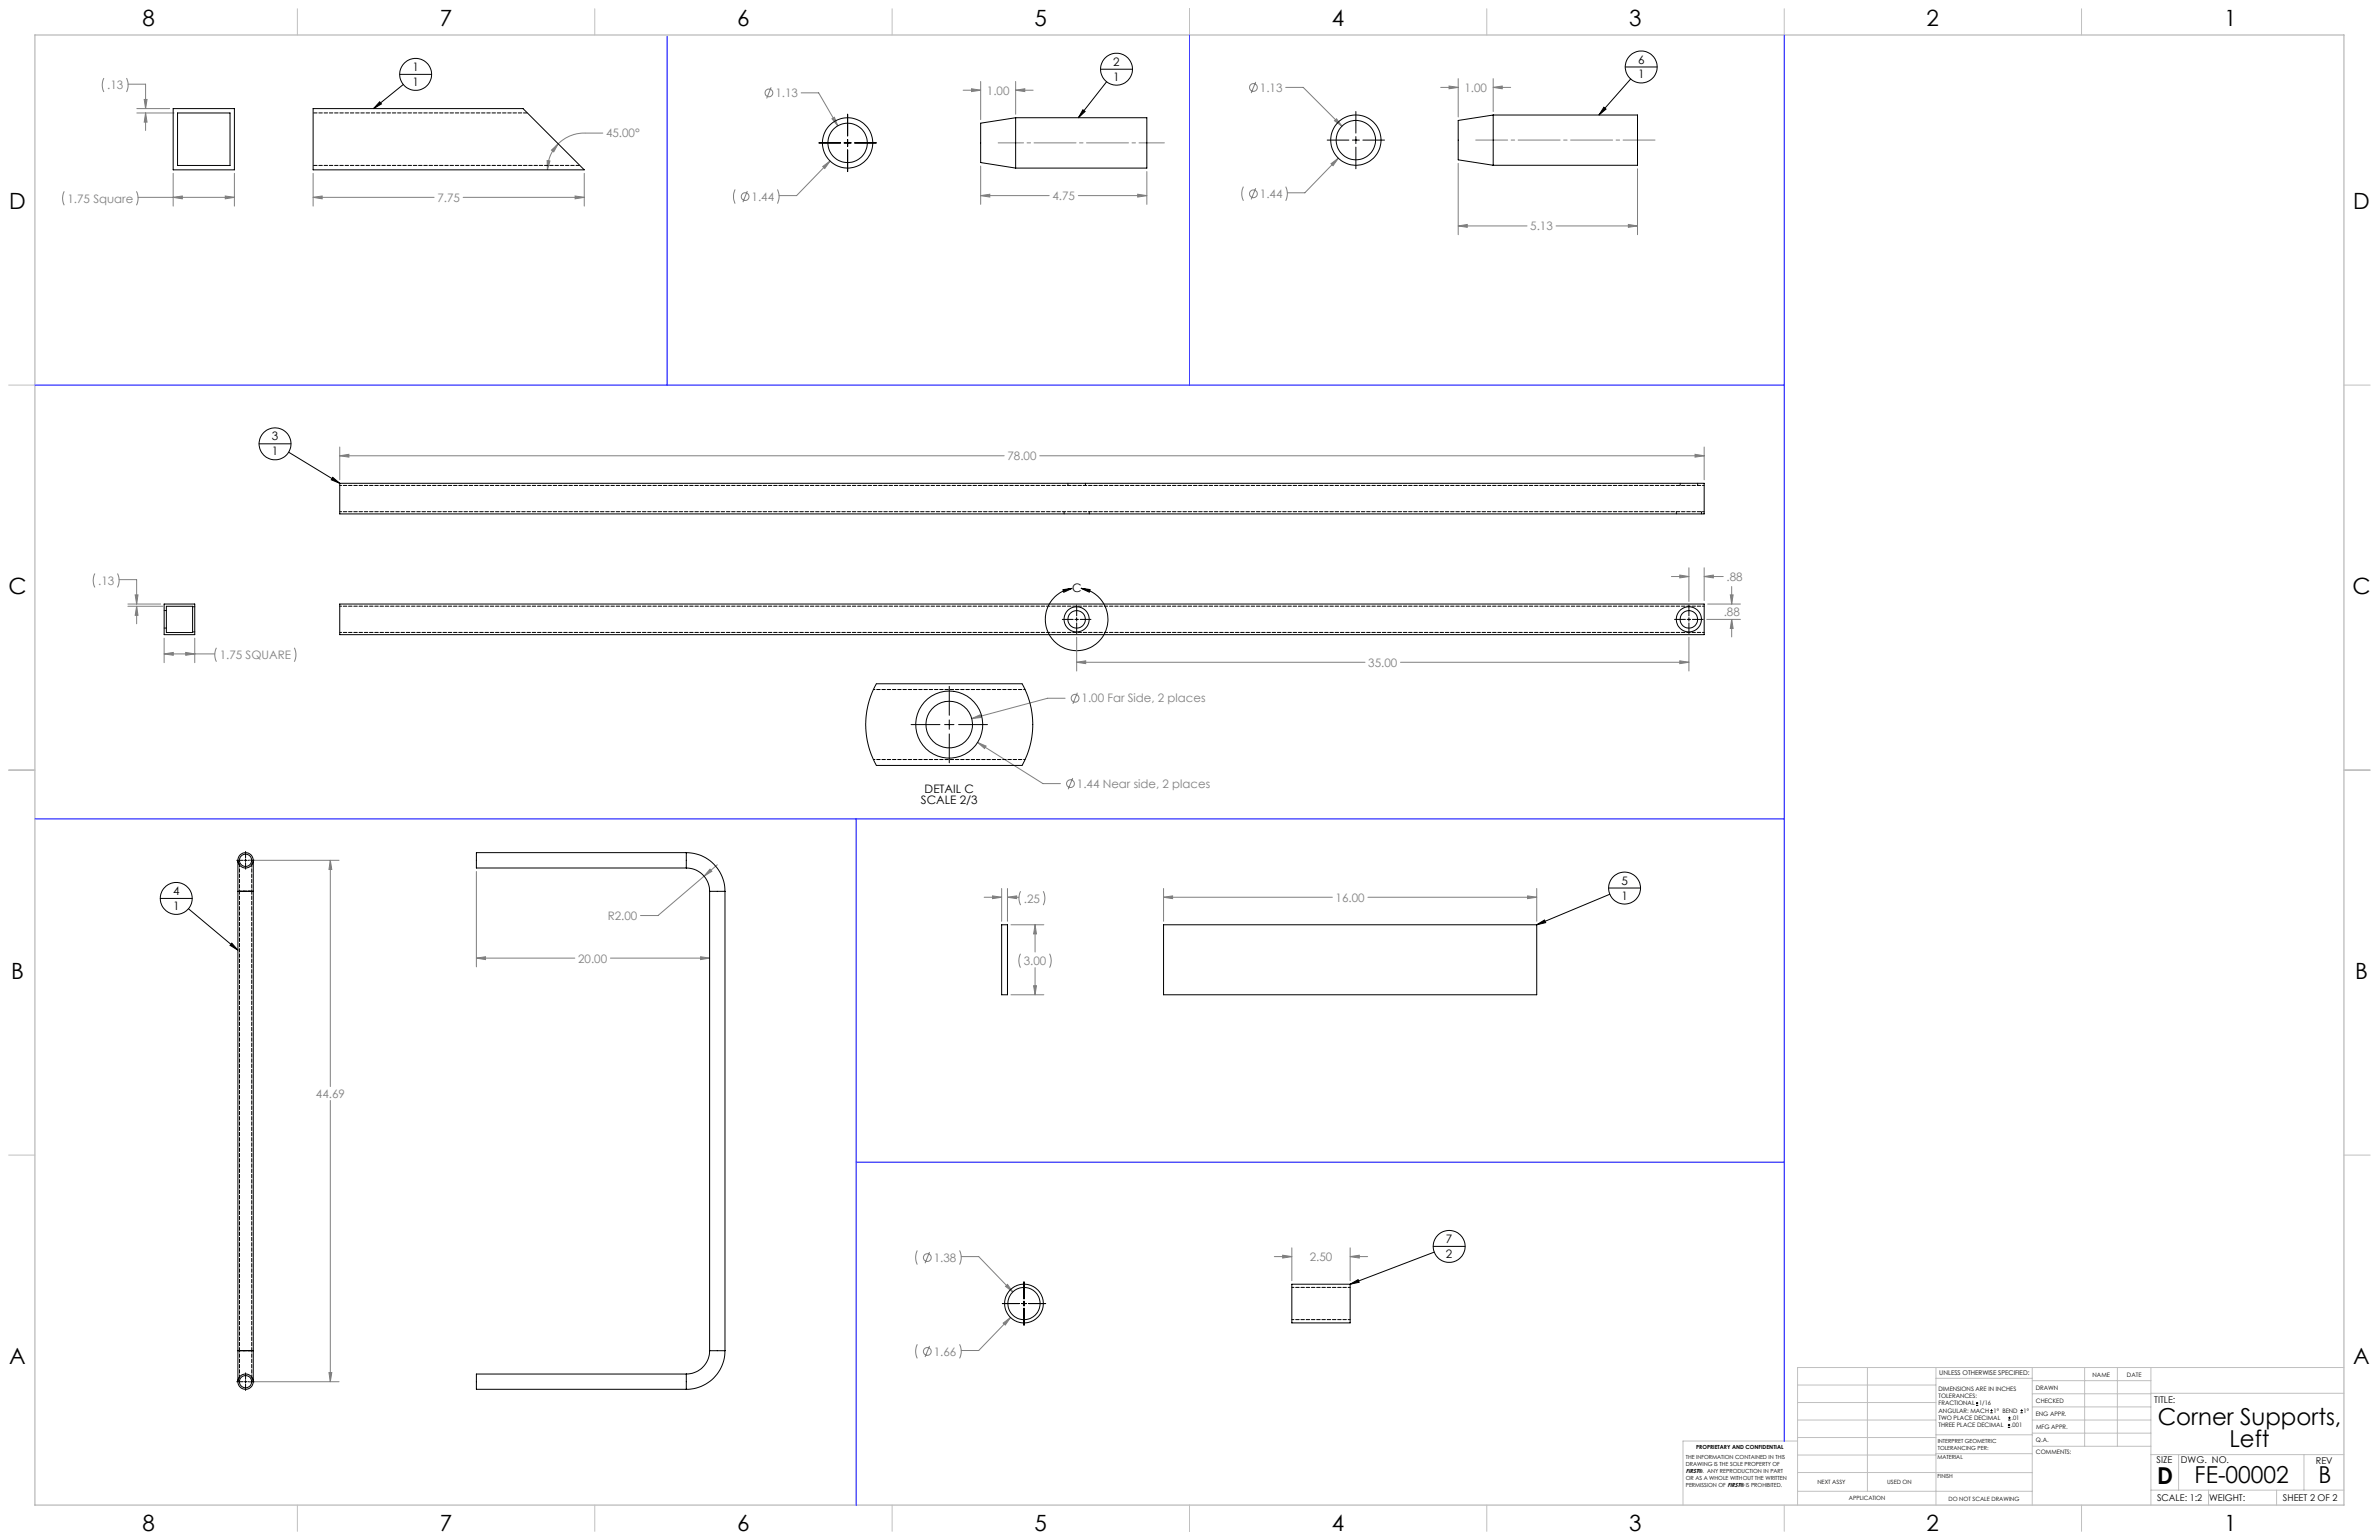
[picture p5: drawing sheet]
<svg xmlns="http://www.w3.org/2000/svg" width="864mm" height="559mm" viewBox="0 0 864 559" stroke-linecap="round" stroke-linejoin="round" font-family="sans-serif">
<defs><g id="words">
<g font-size="8.5">
<text x="783.3" y="517.1">Corner Supports,</text>
<text x="809.3" y="525.2">Left</text>
<text x="783.1" y="538.4">D</text>
<text x="796.7" y="538.3">FE-00002</text>
<text x="841.6" y="538.3">B</text>
</g>
<g font-size="8.1">
<text x="51.7" y="9.3">8</text>
<text x="159.7" y="9.3">7</text>
<text x="267.6" y="9.3">6</text>
<text x="375.5" y="9.3">5</text>
<text x="483.5" y="9.3">4</text>
<text x="591.4" y="9.3">3</text>
<text x="699.4" y="9.3">2</text>
<text x="807.3" y="9.3">1</text>
<text x="3.3" y="76">D</text>
<text x="854.2" y="76">D</text>
<text x="3" y="215.7">C</text>
<text x="853.9" y="215.7">C</text>
<text x="4" y="355.4">B</text>
<text x="854.9" y="355.4">B</text>
<text x="3.3" y="495.1">A</text>
<text x="854.2" y="495.1">A</text>
<text x="51.7" y="555.4">8</text>
<text x="159.7" y="555.4">7</text>
<text x="267.6" y="555.4">6</text>
<text x="375.5" y="555.4">5</text>
<text x="483.5" y="555.4">4</text>
<text x="591.4" y="555.4">3</text>
<text x="699.4" y="555.4">2</text>
<text x="807.3" y="555.4">1</text>
</g>
<g font-size="4.2">
<text x="404.1" y="23.9">2</text>
<text x="594.6" y="23.1">6</text>
<text x="149.7" y="25.7">1</text>
<text x="404.1" y="29.3">1</text>
<text x="594.6" y="28.5">1</text>
<text x="149.7" y="31.2">1</text>
<text x="98.7" y="159.8">3</text>
<text x="98.7" y="165.2">1</text>
<text x="389.2" y="214.7">C</text>
<text x="335.7" y="287.6">DETAIL C</text>
<text x="334.3" y="291.7">SCALE 2/3</text>
<text x="588.6" y="321">5</text>
<text x="62.8" y="324.8">4</text>
<text x="588.6" y="326.4">1</text>
<text x="62.8" y="330.2">1</text>
<text x="524.9" y="451">7</text>
<text x="524.9" y="456.4">2</text>
</g>
<g font-size="4.2" fill="#7f7f7f">
<text x="38.9" y="32.4">.13</text>
<text x="281.5" y="35.2">1.13</text>
<text x="358.2" y="34.3">1.00</text>
<text x="457.3" y="33.3">1.13</text>
<text x="531.6" y="33.3">1.00</text>
<text x="220" y="49.9">45.00°</text>
<text x="457.3" y="71.9">1.44</text>
<text x="24.5" y="73.5">1.75 Square</text>
<text x="158.8" y="73.2">7.75</text>
<text x="272.8" y="72.9">1.44</text>
<text x="382.1" y="72.6">4.75</text>
<text x="555.5" y="83.6">5.13</text>
<text x="365.7" y="167">78.00</text>
<text x="35.6" y="212.2">.13</text>
<text x="626.8" y="210.8">.88</text>
<text x="625.7" y="223.5">.88</text>
<text x="79.8" y="239.2">1.75 SQUARE</text>
<text x="496.7" y="241.9">35.00</text>
<text x="392.6" y="254.9">1.00 Far Side, 2 places</text>
<text x="390.9" y="285.9">1.44 Near side, 2 places</text>
<text x="371.7" y="327.5">.25</text>
<text x="484.8" y="327.2">16.00</text>
<text x="220.6" y="333.8">R2.00</text>
<text x="209.9" y="349.3">20.00</text>
<text x="371.6" y="350.2">3.00</text>
<text x="114.7" y="398.4">44.69</text>
<text x="339" y="457.9">1.38</text>
<text x="475.4" y="457.6">2.50</text>
<text x="339" y="491.9">1.66</text>
</g>
<g font-size="3.4">
<text x="782" y="508.9">TITLE:</text>
<text x="782.9" y="531">SIZE</text>
<text x="791.7" y="531">DWG. NO.</text>
<text x="840.7" y="531.1">REV</text>
<text x="783.1" y="544.6">SCALE: 1:2</text>
<text x="801.9" y="544.7">WEIGHT:</text>
<text x="828.7" y="544.6">SHEET 2 OF 2</text>
</g>
<text font-size="2.4" x="704" y="499.1">UNLESS OTHERWISE SPECIFIED:</text>
<g font-size="2.2">
<text x="759.6" y="499.5">NAME</text>
<text x="772.1" y="499.6">DATE</text>
<text x="703.7" y="504.7">DIMENSIONS ARE IN INCHES</text>
<text x="703.7" y="507.3">TOLERANCES:</text>
<text x="703.7" y="510">FRACTIONAL</text>
<text x="718.4" y="510">1/16</text>
<text x="739" y="504.3">DRAWN</text>
<text x="739.1" y="509.2">CHECKED</text>
<text x="703.7" y="512.6">ANGULAR: MACH</text>
<text x="703.7" y="515.3">TWO PLACE DECIMAL</text>
<text x="723.7" y="512.6">1° BEND</text>
<text x="730.2" y="515.3">.01</text>
<text x="734.6" y="512.6">1°</text>
<text x="739" y="513.9">ENG APPR.</text>
<text x="703.7" y="517.9">THREE PLACE DECIMAL</text>
<text x="730" y="517.9">.001</text>
<text x="739.1" y="518.6">MFG APPR.</text>
<text x="739.1" y="523.3">Q.A.</text>
<text x="739.1" y="527.5">COMMENTS:</text>
</g>
<g font-size="2.1">
<text x="612" y="534.5">FIRST®. ANY REPRODUCTION IN PART</text>
<text x="659.7" y="538.6">NEXT ASSY</text>
<text x="685.1" y="538.6">USED ON</text>
<text x="671.1" y="544.4">APPLICATION</text>
<text x="707.3" y="544.5">DO NOT SCALE DRAWING</text>
</g>
<g font-size="2">
<text x="615.7" y="525.8">PROPRIETARY AND CONFIDENTIAL</text>
<text x="703.4" y="523.5">INTERPRET GEOMETRIC</text>
<text x="703.4" y="526">TOLERANCING PER:</text>
<text x="612" y="529.4">THE INFORMATION CONTAINED IN THIS</text>
<text x="612" y="531.9">DRAWING IS THE SOLE PROPERTY OF</text>
<text x="703.3" y="529.6">MATERIAL</text>
<text x="612" y="537">OR AS A WHOLE WITHOUT THE WRITTEN</text>
<text x="612" y="539.5">PERMISSION OF FIRST® IS PROHIBITED.</text>
<text x="703.4" y="536.4">FINISH</text>
</g>
</g></defs>
<g fill="none" stroke="#c0c0c0" stroke-width=".36">
<path d="M108 3.2v9.5M215.9 3.2v9.5M323.9 3.2v9.5M431.8 3.2v9.5M539.7 3.2v9.5M647.7 3.2v9.5M755.6 3.2v9.5M3.1 139.7h9.6M850.9 139.7h9.5M3.1 279.4h9.6M850.9 279.4h9.5M3.1 419.1h9.6"/>
<path d="M850.9 419.1h9.5M677.9 496.2v44.9M702.8 496.2v49.9M737.7 496.2v49.9M756.7 496.2v28.6M768.6 496.2v28.6M780.8 496.2v49.9M850.9 496.2h-198.4v49.9M652.5 515.3h50.3M652.5 508.9h50.3M652.5 502.6h50.3M702.8 500.1h34.9"/>
<path d="M737.7 510.5h43.1M737.7 505.7h43.1M737.7 501h43.1M737.7 515.3h43.1M780.8 505.6h70.1M652.5 534.3l85.2 .1M652.5 528h50.3M652.5 521.6h50.3M652.5 522.9h-41.6v23.2M702.8 527.5h35M702.8 520.6h35M737.7 520h43.1"/>
<path d="M737.8 524.8h43M780.8 527.8h70.1M790.9 527.8v12.9M836.4 527.8v12.9M108 546.1v9.6M215.9 546.1v9.6M323.9 546.1v9.6M431.8 546.1v9.6M539.7 546.1v9.6M647.7 546.1v9.6M652.5 541.1h85.2M755.6 546.1v9.6"/>
<path d="M780.8 540.7h70.1M801.7 540.7v5.4M826.4 540.7v5.4"/>
</g>
<path d="M12.7 12.7h838.2v533.4h-838.2z" fill="none" stroke="#c0c0c0" stroke-width=".5"/>
<g fill="none" stroke="#7f7f7f" stroke-width=".36">
<path d="M37.7 28.3l-.6 2.4 .6 2.7M45.9 28.3l.6 2v1.4l-.6 1.7M46.5 30.6h6.3v8.8M49.7 39.4h11.9M52.4 36.1h1l-.6 3.3zM279.9 31.7l-1.6 4M290.8 33.7h6.4l6.9 12M349.6 32.7h6.4M352.7 32.2l3.3 .5-3.3 .5zM356 29.6v13.8M368.7 32.7l3.3-.5v1zM368.7 29.6v11.9"/>
<path d="M368.7 32.7h6.3M455.8 29.7l-1.6 4.1M466.7 31.7h6.4l14.1 14.1M523 31.7h6.3M526 31.2l3.3 .5-3.3 .5zM529.3 28.5v13.9M542 31.7l3.3-.5v1zM542 31.7h6.4M542 28.5v12M49.7 41h13.5M52.8 41l.6 3.3h-1zM52.8 41v6.3"/>
<path d="M198.6 58.3l1 .1-.9 3.2zM200.2 54.5l2.4-2.3-1.6 2.9zM202.6 52.2a13.4 13.4 0 0 0-3.9 9.4M218.8 48.3h-6.3a13.5 13.5 0 0 0-9.9 3.9M301.3 58.4l-12.1 12.6h-6.4M302 43.1l.9-.6 1.2 3.2zM483.2 59.4l2.6-2-1.9 2.7zM484.4 43.8l.8-.7 2 2.7zM485.8 57.4l-12.1 12.6h-6.4M529.3 59.3v25.9M23.3 69.4l-.6 2.4 .6 2.7M49.5 69.4l.6 2.4-.6 2.7"/>
<path d="M50.1 71.6h35M62.9 71.6l3.3-.5v1zM62.9 62.9v11.9M81.8 71.1l3.3 .5-3.3 .5zM85.1 62.9v11.9M113.7 71.6l3.2-.5v1zM113.7 62.9v11.9M113.7 71.6h43.9M168.1 71.6h44M208.8 71.1l3.3 .5-3.3 .5zM212.1 62.9v11.9M266.9 68.8l-.6 2v1.4l.6 1.7"/>
<path d="M271.3 69.3l-1.6 4M282.2 68.8l.6 2.3-.6 2.8M298.7 60.4l2.6-2-1.9 2.7zM356 71l3.3-.5v1zM356 71h24.9M356 60.3v13.9M391.4 71h24.9M413 70.5l3.3 .5-3.3 .5zM416.3 62.3v11.9M451.4 67.7l-.6 2.1 .1 1.7 .5 1.3M455.8 68.3l-1.6 4.1M466.7 67.7l.6 2.4-.6 2.7"/>
<path d="M594.4 61.2v24M529.3 82l3.3-.5v1zM529.3 82h25M564.9 82h29.5M591.1 81.5l3.3 .5-3.3 .5zM123.3 165.4l3.3-.5v1zM123.3 162.2v11.9M123.3 165.4h241.2M377.4 165.4h241.2M615.3 164.9l3.3 .5-3.3 .5zM618.6 162.2v11.9M34.4 208.1l-.6 2.4 .6 2.6"/>
<path d="M42.7 208.1l.6 2.4-.6 2.6M43.3 210.3h6.3v8.9M46.4 219.2h11.9M46.4 220h12.7M49.1 215.9h1l-.5 3.3zM49.6 220l.5 3.3h-1zM49.6 220v6.3M606.7 209.2h6.4M609.8 208.7l3.3 .5-3.3 .5zM613.1 206v12.3M618.6 209.2l3.3-.5v1zM618.6 206v11.9"/>
<path d="M618.6 209.2h6.9M619.9 219.2h11.9M628.1 215.9h1l-.5 3.3zM628.6 212.8v6.4M59.6 237.3l3.3-.6v1.1zM59.6 231.6v8.9M59.6 237.3h18.4M67.4 236.7l3.3 .6-3.3 .5zM70.7 231.6v8.9M78.6 235.1l-.6 2.3 .6 2.7M106.8 235.1l.6 2-.1 1.7-.5 1.3M390.8 231.2v12.3"/>
<path d="M609.8 239.8l3.3 .5-3.3 .5zM613.1 231.2v12.3M619.5 224.8h12.3M628.6 224.8l.5 3.2h-1zM628.6 224.8v6.3M386.6 253.4h-6.3l-27.5 7.3M390.8 240.3l3.3-.5v1zM390.8 240.3h104.7M391.1 251.4l-1.6 4M508.4 240.3h104.7M352.8 260.7l3-1.3 .3 .9zM354.9 269.4l3.1 1.3-.6 .9z"/>
<path d="M354.9 269.4l23.7 14.9h6.4M389.4 282.3l-1.6 4.1M90.4 312.2h32.7M119.9 312.2l.5 3.3h-1zM119.9 312.2v82.1M172.9 316.2v34.6M255.6 317.9l-16.7 14.3h-6.4M257.7 315.4l.7 .8-2.8 1.7zM260.4 313.8l-4.8 4.1M357.3 325.6h6.3M360.3 325.1l3.3 .5-3.3 .5zM363.6 322.4v11.9"/>
<path d="M365.7 325.6l3.3-.5v1zM365.7 325.6h4.2M365.7 322.4v11.9M367 335.6h11.9M370.5 323.4l-.6 2.3 .6 2.7M375.7 335.6l.5 3.3h-1zM375.7 335.6v9.8M378.7 323.4l.6 2.3-.6 2.7M422.4 325.6l3.3-.5v1zM422.4 322.4v11.9M422.4 325.6h61.3M496.6 325.6h61.2"/>
<path d="M554.5 325.1l3.3 .5-3.3 .5zM557.8 322.4v11.9M172.9 347.7l3.3-.5v1zM172.9 347.7h35.8M221.6 347.7h36M254.3 347.2l3.3 .5-3.3 .5zM370.5 346.1l-.6 2.3 .6 2.7M375.2 357.7h1l-.5 3.3zM375.7 351.1v9.9M381 346.1l.6 2.3-.6 2.7M367 361h11.9M119.9 399.3v102.1"/>
<path d="M333 453.7l-.6 2.4 .6 2.8M337.4 454.3l-1.6 4.1M348.3 453.7l.6 2.1v1l-.6 2.1M348.9 456h6.4l12.4 12.8M462.6 456h6.3M465.6 455.5l3.3 .5-3.3 .5zM468.9 452.8v11.9M490.1 456l3.3-.5v1zM490.1 456h6.4M490.1 452.8v11.9M365 466.8l.7-.7 2 2.7zM366.9 478l-11.6 12h-6.4"/>
<path d="M119.4 498.1h1l-.5 3.3zM333 487.8l-.6 2.4 .6 2.7M337.4 488.4l-1.6 4M348.3 487.8l.6 2v1.1l-.6 2M364.2 480.1l2.7-2.1-2 2.8zM90.4 501.4h32.7"/>
<circle cx="279.1" cy="33.7" r="1.4"/>
<circle cx="455" cy="31.7" r="1.42"/>
<circle cx="270.5" cy="71.3" r="1.41"/>
<circle cx="455" cy="70.3" r="1.41"/>
<circle cx="390.3" cy="253.4" r="1.41"/>
<circle cx="388.6" cy="284.4" r="1.41"/>
<circle cx="336.6" cy="456.3" r="1.41"/>
<circle cx="336.6" cy="490.4" r="1.42"/>
</g>
<g fill="none" stroke="#000" stroke-width=".36">
<path d="M137.8 36.9l.7 .8-2.9 1.7zM145.1 27h11.6M146.4 30.7l-10.8 8.7M393.1 39.8l.8 .6-2.4 2.3zM399.5 25.1h11.6M401.7 29.7l-10.2 13M582.2 38.9l.8 .7-2.6 2.1zM590 24.3h11.6M592 28.6l-11.6 13.1M297.3 51.9h7.9M306.4 51.9h2.6M307.7 41.5v7.8"/>
<path d="M307.7 50.6v2.5M307.7 54.4v7.9M310.2 51.9h7.9M481.8 50.8h7.9M490.9 50.8h2.6M492.2 40.5v7.8M492.2 49.6v2.5M492.2 53.4v7.8M494.7 50.8h7.9M94.1 161h11.5M104.8 164.1l18.5 11.3M120.8 173.2l2.5 2.2-3-1.3z"/>
<path d="M385.9 214l3.3-.5-3 1.4zM390.8 219.5v4M392.4 213.5a11.4 11.4 0 0 1 8.2 17.3 11.4 11.4 0 0 1-19.2 .2 11.4 11.4 0 0 1 7.8-17.5M392.4 213.5l3.3 .4-.3 1zM613.1 219.5v4M385.6 224.8h4M390.2 224.8h1.3M390.8 224.1v1.3M390.8 226v3.9M392.1 224.8h3.9M607.9 224.8h3.9M612.5 224.8h1.2"/>
<path d="M613.1 224.1v1.3M613.1 226v3.9M614.4 224.8h3.9M344.6 249.1v10.4M330.7 262.9h10.5M342.9 262.9h3.4M344.6 261.2v3.4M344.6 266.3v10.5M348 262.9h10.5M85.9 312.2h2.4M88.7 312.2h.9M89.1 309v2.3"/>
<path d="M89.1 311.7v.9M89.1 313v2.4M90 312.2h2.4M58.2 326h11.6M68.4 329.7l18 15.1M557.8 335.6l2.9-1.8 .4 1zM584 322.2h11.5M584.4 324.5l-26.6 11.1M84.1 342.2l2.3 2.6-2.9-1.8zM520.3 452.3h11.5M520.6 454.3l-30.5 11.7M363.9 473h6.1"/>
<path d="M370.9 473h1.7M371.7 465.1v6.2M371.7 472.2v1.7M371.7 474.7v6.2M373.4 473h6.2M490.1 466l2.9-1.7 .4 1zM89.1 498.2v2.3M85.9 501.4h2.4M88.7 501.4h.9M89.1 500.9v.9M89.1 502.2v2.3M90 501.4h2.4"/>
<circle cx="150.9" cy="27" r="5.8"/>
<circle cx="405.3" cy="25.1" r="5.8"/>
<circle cx="595.8" cy="24.3" r="5.8"/>
<circle cx="99.8" cy="161" r="5.8"/>
<circle cx="64" cy="326" r="5.8"/>
<circle cx="589.7" cy="322.2" r="5.8"/>
<circle cx="526.1" cy="452.3" r="5.8"/>
</g>
<path d="M362.4 51.8h60.3" fill="none" stroke="#7f7f7f" stroke-width=".36" stroke-dasharray="15.2 1.3 1.3 1.3" stroke-dashoffset="6"/>
<path d="M535.7 50.8h65.1" fill="none" stroke="#7f7f7f" stroke-width=".36" stroke-dasharray="15.2 1.3 1.3 1.3" stroke-dashoffset="3.7"/>
<path d="M242.2 13.2v126.5M431.8 12.7v127M647.7 12.7v510.3M12.7 139.7h635M12.7 297.1h635M310.8 297.1v249.2M310.8 421.7h336.9" fill="none" stroke="#00f" stroke-width=".36"/>
<path d="M137.8 36.9l.7 .8-2.9 1.7zM393.1 39.8l.8 .6-2.4 2.3zM582.2 38.9l.8 .7-2.6 2.1zM385.9 214l3.3-.5-3 1.4zM392.4 213.5l3.3 .4-.3 1zM120.8 173.2l2.5 2.2-3-1.3zM84.1 342.2l2.3 2.6-2.9-1.8zM557.8 335.6l2.9-1.8 .4 1zM490.1 466l2.9-1.7 .4 1z" fill="#000"/>
<path d="M113.7 71.6l3.2-.5v1zM208.8 71.1l3.3 .5-3.3 .5zM200.2 54.5l2.4-2.3-1.6 2.9zM198.6 58.3l1 .1-.9 3.2zM62.9 71.6l3.3-.5v1zM81.8 71.1l3.3 .5-3.3 .5zM52.8 41l.6 3.3h-1zM52.4 36.1h1l-.6 3.3zM302 43.1l2.1 2.6-1.2-3.2zM298.7 60.4l.7 .7 1.9-2.7zM352.7 32.2l3.3 .5-3.3 .5zM368.7 32.7l3.3-.5v1zM413 70.5l3.3 .5-3.3 .5zM356 71l3.3-.5v1zM484.4 43.8l2.8 2-2-2.7zM483.2 59.4l.7 .7 1.9-2.7zM542 31.7l3.3-.5v1zM526 31.2l3.3 .5-3.3 .5zM591.1 81.5l3.3 .5-3.3 .5zM529.3 82l3.3-.5v1zM618.6 209.2l3.3-.5v1zM609.8 208.7l3.3 .5-3.3 .5zM628.1 215.9h1l-.5 3.3zM628.6 224.8l.5 3.2h-1zM390.8 240.3l3.3-.5v1zM609.8 239.8l3.3 .5-3.3 .5zM123.3 165.4l3.3-.5v1zM615.3 164.9l3.3 .5-3.3 .5zM59.6 237.3l3.3-.6v1.1zM67.4 236.7l3.3 .6-3.3 .5zM49.6 220l.5 3.3h-1zM49.1 215.9h1l-.5 3.3zM172.9 347.7l3.3-.5v1zM254.3 347.2l3.3 .5-3.3 .5zM257.7 315.4l-2.1 2.5 2.8-1.7zM119.9 312.2l.5 3.3h-1zM119.4 498.1h1l-.5 3.3zM422.4 325.6l3.3-.5v1zM554.5 325.1l3.3 .5-3.3 .5zM375.2 357.7h1l-.5 3.3zM375.7 335.6l.5 3.3h-1zM360.3 325.1l3.3 .5-3.3 .5zM365.7 325.6l3.3-.5v1zM364.2 480.1l.7 .7 2-2.8zM365.7 466.1l-.7 .7 2.7 2zM490.1 456l3.3-.5v1zM465.6 455.5l3.3 .5-3.3 .5zM352.8 260.7l3.3-.4-.3-.9zM354.9 269.4l2.5 2.2 .6-.9z" fill="#7f7f7f"/>
<g fill="none" stroke="#000" stroke-width=".36">
<path d="M62.9 39.4h22.2v22.2h-22.2zM113.7 39.4h76.2l22.2 22.2h-98.4zM64.5 41h19v19h-19zM368.7 42.7h47.6v18.3h-47.6M368.7 42.7v18.3M368.7 42.7l-12.7 2v14.3l12.7 2M542 41.7h52.4v18.3h-52.4M542 41.7v18.3M542 41.7l-12.7 2v14.3l12.7 2M123.3 175.4h495.3v11.1h-495.3zM59.6 219.2h11.1v11.1h-11.1zM60.4 220h9.5v9.5h-9.5z"/>
<path d="M123.3 219.2h495.3v11.1h-495.3zM318.1 248.1h52.9l1.9 3.8 1 3.3 .7 3.2 .3 3.5-.2 4.4-.6 3.8-1.1 3.4-1.7 3.9-.3 .3h-52.9l-1.9-4-.9-2.8-.7-3.6-.3-3.8 .1-3.9 .7-4 1.2-3.6zM86.4 312.2v189.2M91.9 312.2v189.2M249.1 315a8.4 8.4 0 0 1 8.5 8.4M249.1 309.4a14 14 0 0 1 14.1 14M249.1 309.4h-76.2v5.6h76.2M249.1 309.4v5.6M86.4 323.4h5.5M257.6 323.4h5.6M257.6 323.4v166.7M263.2 323.4v166.7"/>
<path d="M363.6 335.6h2.1v25.4h-2.1zM422.4 335.6h135.4v25.4h-135.4zM468.9 466h21.2v14h-21.2zM86.4 490.1h5.5M249.1 498.6h-76.2v5.5h76.2M249.1 498.6v5.5M257.6 490.1a8.5 8.5 0 0 1-8.5 8.5M257.6 490.1h5.6M263.2 490.1a14 14 0 0 1-14.1 14M717.3 510h.8M717.3 509.1h.8M717.7 508.7v.9"/>
<path d="M722.5 512.6h.8M722.5 511.8h.8M722.9 511.4v.8M728.9 517.9h.8M728.9 517.1h.8M729 515.3h.9M729 514.5h.9M729.3 516.7v.8M729.4 514v.9M733.5 512.6h.8M733.5 511.8h.8M733.9 511.4v.8"/>
<circle cx="307.7" cy="51.9" r="7.1"/>
<circle cx="307.7" cy="51.9" r="9.1"/>
<circle cx="492.2" cy="50.9" r="7.1"/>
<circle cx="492.2" cy="50.8" r="9.1"/>
<circle cx="390.8" cy="224.7" r="4.6"/>
<circle cx="390.8" cy="224.8" r="3.2"/>
<circle cx="613.1" cy="224.7" r="4.6"/>
<circle cx="613.1" cy="224.8" r="3.2"/>
<circle cx="344.6" cy="262.9" r="8.5"/>
<circle cx="344.6" cy="262.9" r="12.2"/>
<circle cx="89.1" cy="312.2" r="2.23"/>
<circle cx="89.2" cy="312.2" r="2.78"/>
<circle cx="371.7" cy="473" r="5.8"/>
<circle cx="371.7" cy="473" r="7"/>
<circle cx="89.1" cy="501.4" r="2.79"/>
<circle cx="89.1" cy="501.3" r="2.22"/>
</g>
<path d="M113.7 41h77.8M113.7 60h96.8" fill="none" stroke="#000" stroke-width=".36" stroke-dasharray="1.3 .6" stroke-dashoffset="-.2"/>
<path d="M123.3 176.1h495.3M123.3 185.7h495.3M123.3 220h495.3M123.3 229.5h495.3" fill="none" stroke="#000" stroke-width=".36" stroke-dasharray="1.3 .6" stroke-dashoffset=".6"/>
<path d="M387.7 175.4v.7M394 176.1v-.7M609.9 175.4v.7M616.3 176.1v-.7M386.3 185.7v.8M395.4 186.5v-.8M608.5 185.7v.8M617.7 186.5v-.8M59.6 227.9h.8M60.4 221.5h-.8M69.9 229.3h.8M70.7 220.2h-.8" fill="none" stroke="#000" stroke-width=".36" stroke-dasharray="1.3 .6" stroke-dashoffset=".4"/>
<path d="M91.4 323.4h-4.5h4.5M91.4 490.1h-4.5h4.5" fill="none" stroke="#000" stroke-width=".36" stroke-dasharray="1.3 .6"/>
<path d="M317.1 250.2h55M317.1 275.6h55M86.9 312.2v11.2M86.4 323.4h5.5M91.4 323.4v-11.2M86.4 490.1h5.5M86.9 490.1v11.2M91.4 501.3v-11.2" fill="none" stroke="#000" stroke-width=".36" stroke-dasharray="1.3 .6" stroke-dashoffset=".7"/>
<path d="M86.9 323.4v166.7M91.4 490.1v-166.7" fill="none" stroke="#000" stroke-width=".36" stroke-dasharray="1.3 .6" stroke-dashoffset=".2"/>
<path d="M469 478.8h21.1M490.1 467.1h-21.1" fill="none" stroke="#000" stroke-width=".36" stroke-dasharray="1.3 .6" stroke-dashoffset=".5"/>
<use href="#words"/>
</svg>
